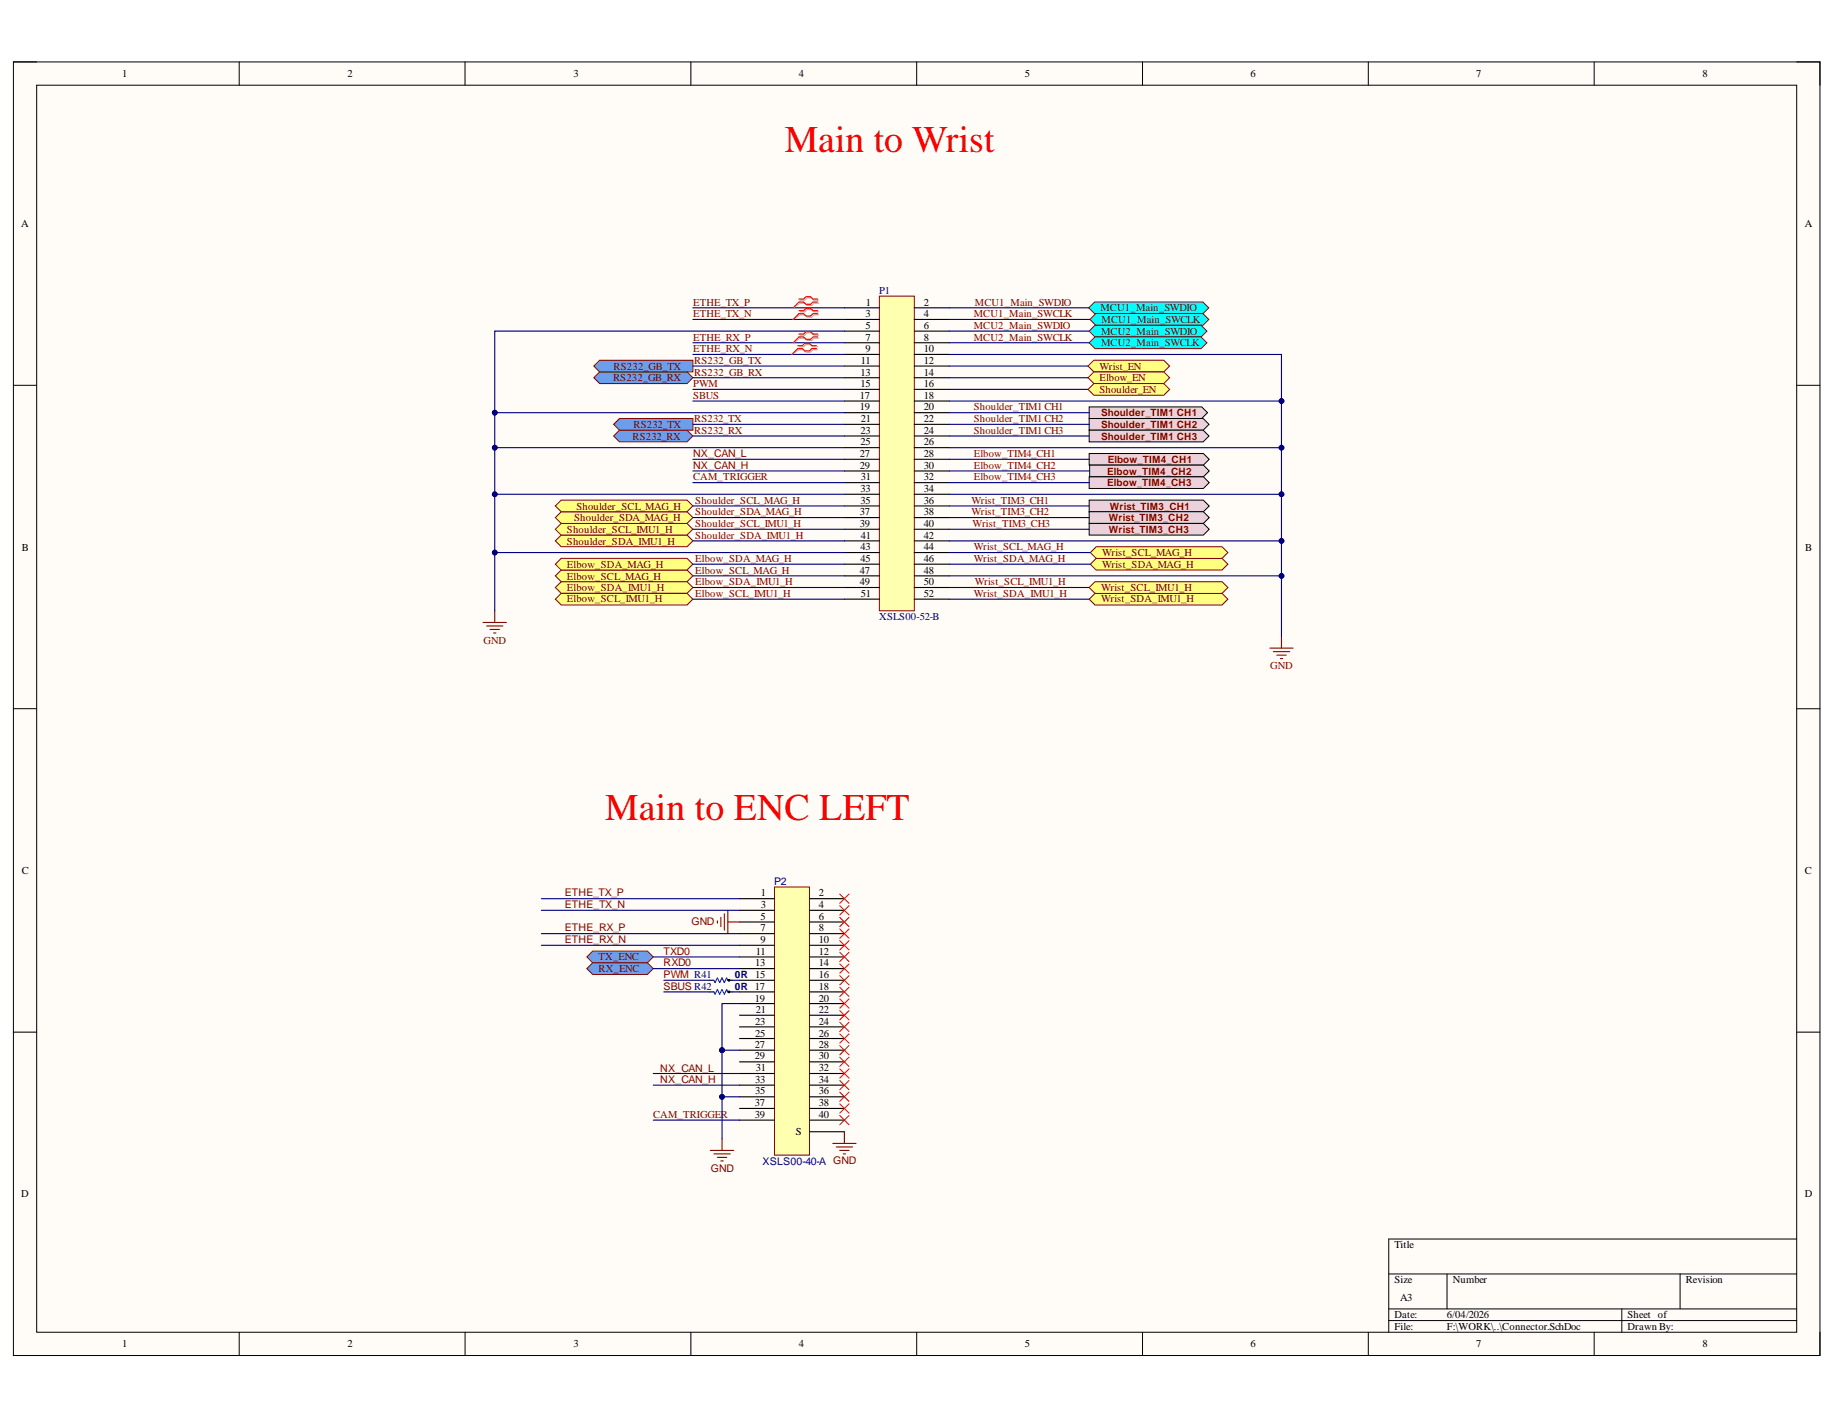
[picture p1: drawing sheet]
<svg xmlns="http://www.w3.org/2000/svg" width="279mm" height="216mm" viewBox="0 0 279 216" stroke-linecap="round" stroke-linejoin="round" font-family="sans-serif">
<defs><g id="words">
<g font-size="5.7" fill="#f00">
<text x="119.4" y="23.1">Main to Wrist</text>
<text x="92.1" y="124.8">Main to ENC LEFT</text>
</g>
<g font-size="1.6">
<text x="18.6" y="11.8">1</text>
<text x="52.9" y="11.8">2</text>
<text x="87.3" y="11.8">3</text>
<text x="121.5" y="11.8">4</text>
<text x="156" y="11.8">5</text>
<text x="190.3" y="11.8">6</text>
<text x="224.6" y="11.8">7</text>
<text x="259.1" y="11.8">8</text>
<text x="3.2" y="34.6">A</text>
<text x="274.6" y="34.6">A</text>
<text x="131.8" y="46.5">1</text>
<text x="140.6" y="46.5">2</text>
<text x="131.7" y="48.3">3</text>
<text x="131.7" y="50.1">5</text>
<text x="131.7" y="51.8">7</text>
<text x="131.7" y="53.6">9</text>
<text x="140.6" y="48.3">4</text>
<text x="140.6" y="50.1">6</text>
<text x="140.6" y="51.8">8</text>
<text x="140.6" y="53.6">10</text>
<text x="130.9" y="57.2">13</text>
<text x="130.9" y="58.9">15</text>
<text x="131" y="55.4">11</text>
<text x="140.6" y="55.4">12</text>
<text x="140.6" y="57.2">14</text>
<text x="140.6" y="58.9">16</text>
<text x="130.8" y="60.6">17</text>
<text x="130.8" y="62.4">19</text>
<text x="130.9" y="66">23</text>
<text x="131" y="64.2">21</text>
<text x="140.6" y="60.6">18</text>
<text x="140.6" y="62.4">20</text>
<text x="140.6" y="64.2">22</text>
<text x="140.6" y="66">24</text>
<text x="130.8" y="69.5">27</text>
<text x="130.8" y="71.3">29</text>
<text x="130.9" y="67.7">25</text>
<text x="140.6" y="67.7">26</text>
<text x="140.6" y="69.5">28</text>
<text x="140.6" y="71.3">30</text>
<text x="130.9" y="74.8">33</text>
<text x="130.9" y="76.6">35</text>
<text x="131" y="73.1">31</text>
<text x="140.6" y="73.1">32</text>
<text x="140.6" y="74.8">34</text>
<text x="140.6" y="76.6">36</text>
<text x="3.3" y="83.8">B</text>
<text x="130.8" y="78.4">37</text>
<text x="130.8" y="80.2">39</text>
<text x="130.9" y="83.7">43</text>
<text x="131" y="81.9">41</text>
<text x="140.6" y="78.4">38</text>
<text x="140.6" y="80.2">40</text>
<text x="140.6" y="81.9">42</text>
<text x="140.6" y="83.7">44</text>
<text x="274.7" y="83.8">B</text>
<text x="130.8" y="87.3">47</text>
<text x="130.8" y="89">49</text>
<text x="130.9" y="85.5">45</text>
<text x="140.6" y="85.5">46</text>
<text x="140.6" y="87.3">48</text>
<text x="140.6" y="89">50</text>
<text x="131" y="90.8">51</text>
<text x="140.6" y="90.8">52</text>
<text x="3.3" y="133">C</text>
<text x="115.8" y="136.4">1</text>
<text x="124.6" y="136.4">2</text>
<text x="274.6" y="133">C</text>
<text x="115.7" y="139.9">5</text>
<text x="115.7" y="141.7">7</text>
<text x="115.7" y="143.5">9</text>
<text x="115.8" y="138.2">3</text>
<text x="124.6" y="138.2">4</text>
<text x="124.6" y="139.9">6</text>
<text x="124.6" y="141.7">8</text>
<text x="124.6" y="143.5">10</text>
<text x="114.9" y="147.1">13</text>
<text x="115" y="145.3">11</text>
<text x="124.6" y="145.3">12</text>
<text x="124.6" y="147.1">14</text>
<text x="124.6" y="148.8">16</text>
<text x="114.9" y="152.4">19</text>
<text x="114.9" y="155.9">23</text>
<text x="115" y="154.2">21</text>
<text x="124.6" y="150.6">18</text>
<text x="124.6" y="152.4">20</text>
<text x="124.6" y="154.2">22</text>
<text x="124.6" y="155.9">24</text>
<text x="114.9" y="159.5">27</text>
<text x="114.9" y="161.2">29</text>
<text x="114.9" y="157.7">25</text>
<text x="124.6" y="157.7">26</text>
<text x="124.6" y="159.5">28</text>
<text x="124.6" y="161.2">30</text>
<text x="114.9" y="164.7">33</text>
<text x="114.9" y="166.5">35</text>
<text x="115" y="162.9">31</text>
<text x="124.6" y="162.9">32</text>
<text x="124.6" y="164.7">34</text>
<text x="124.6" y="166.5">36</text>
<text x="114.9" y="168.3">37</text>
<text x="114.9" y="170.1">39</text>
<text x="121.1" y="172.8">S</text>
<text x="124.6" y="168.3">38</text>
<text x="124.6" y="170.1">40</text>
<text x="3.2" y="182.1">D</text>
<text x="274.6" y="182.1">D</text>
<text x="212.2" y="189.9">Title</text>
<text x="212.2" y="195.2">Size</text>
<text x="213.1" y="198">A3</text>
<text x="221.1" y="195.2">Number</text>
<text x="256.5" y="195.2">Revision</text>
<text x="212.2" y="200.6">Date:</text>
<text x="212.2" y="202.4">File:</text>
<text x="220.2" y="200.6">6/04/2026</text>
<text x="220.2" y="202.4">F:\WORK\..\Connector.SchDoc</text>
<text x="247.7" y="200.6">Sheet of</text>
<text x="247.7" y="202.4">Drawn By:</text>
<text x="18.6" y="205">1</text>
<text x="52.9" y="205">2</text>
<text x="87.3" y="205">3</text>
<text x="121.5" y="205">4</text>
<text x="156" y="205">5</text>
<text x="190.3" y="205">6</text>
<text x="224.6" y="205">7</text>
<text x="259.1" y="205">8</text>
</g>
<g font-size="1.6" fill="#800000">
<text x="105.5" y="46.5">ETHE_TX_P</text>
<text x="148.4" y="46.5">MCU1_Main_SWDIO</text>
<text x="167.5" y="47.4">MCU1_Main_SWDIO</text>
<text x="105.5" y="48.3">ETHE_TX_N</text>
<text x="105.5" y="51.8">ETHE_RX_P</text>
<text x="105.5" y="53.6">ETHE_RX_N</text>
<text x="148.2" y="48.3">MCU1_Main_SWCLK</text>
<text x="148.2" y="50.1">MCU2_Main_SWDIO</text>
<text x="148.2" y="51.8">MCU2_Main_SWCLK</text>
<text x="167.6" y="50.9">MCU2_Main_SWDIO</text>
<text x="167.6" y="52.7">MCU2_Main_SWCLK</text>
<text x="167.6" y="49.1">MCU1_Main_SWCLK</text>
<text x="93.3" y="58">RS232_GB_RX</text>
<text x="93.4" y="56.2">RS232_GB_TX</text>
<text x="105.5" y="58.9">PWM</text>
<text x="105.6" y="55.4">RS232_GB_TX</text>
<text x="105.6" y="57.2">RS232_GB_RX</text>
<text x="167.3" y="56.2">Wrist_EN</text>
<text x="167.3" y="58">Elbow_EN</text>
<text x="167.3" y="59.8">Shoulder_EN</text>
<text x="96.4" y="65.1">RS232_TX</text>
<text x="105.5" y="60.6">SBUS</text>
<text x="105.6" y="64.2">RS232_TX</text>
<text x="105.6" y="66">RS232_RX</text>
<text x="148.2" y="62.4">Shoulder_TIM1 CH1</text>
<text x="148.2" y="64.2">Shoulder_TIM1 CH2</text>
<text x="148.2" y="66">Shoulder_TIM1 CH3</text>
<text x="96.3" y="66.9">RS232_RX</text>
<text x="105.5" y="69.5">NX_CAN_L</text>
<text x="105.5" y="71.3">NX_CAN_H</text>
<text x="148.2" y="69.5">Elbow_TIM4_CH1</text>
<text x="148.2" y="71.3">Elbow_TIM4_CH2</text>
<text x="87.7" y="77.5">Shoulder_SCL_MAG_H</text>
<text x="105.5" y="73.1">CAM_TRIGGER</text>
<text x="105.8" y="76.6">Shoulder_SCL_MAG_H</text>
<text x="147.8" y="76.6">Wrist_TIM3_CH1</text>
<text x="148.2" y="73.1">Elbow_TIM4_CH3</text>
<text x="86.3" y="82.9">Shoulder_SDA_IMU1_H</text>
<text x="86.3" y="81.1">Shoulder_SCL_IMU1_H</text>
<text x="87.4" y="79.3">Shoulder_SDA_MAG_H</text>
<text x="105.8" y="81.9">Shoulder_SDA_IMU1_H</text>
<text x="105.8" y="80.2">Shoulder_SCL_IMU1_H</text>
<text x="105.8" y="78.4">Shoulder_SDA_MAG_H</text>
<text x="147.8" y="78.4">Wrist_TIM3_CH2</text>
<text x="148" y="80.2">Wrist_TIM3_CH3</text>
<text x="148.2" y="83.7">Wrist_SCL_MAG_H</text>
<text x="86.3" y="89.9">Elbow_SDA_IMU1_H</text>
<text x="86.3" y="88.2">Elbow_SCL_MAG_H</text>
<text x="86.3" y="86.4">Elbow_SDA_MAG_H</text>
<text x="105.8" y="89">Elbow_SDA_IMU1_H</text>
<text x="105.8" y="87.3">Elbow_SCL_MAG_H</text>
<text x="105.8" y="85.5">Elbow_SDA_MAG_H</text>
<text x="148.2" y="85.5">Wrist_SDA_MAG_H</text>
<text x="148.4" y="89">Wrist_SCL_IMU1_H</text>
<text x="167.6" y="89.9">Wrist_SCL_IMU1_H</text>
<text x="167.7" y="86.4">Wrist_SDA_MAG_H</text>
<text x="167.7" y="84.6">Wrist_SCL_MAG_H</text>
<text x="86.3" y="91.7">Elbow_SCL_IMU1_H</text>
<text x="105.8" y="90.8">Elbow_SCL_IMU1_H</text>
<text x="148.2" y="90.8">Wrist_SDA_IMU1_H</text>
<text x="167.6" y="91.7">Wrist_SDA_IMU1_H</text>
<text x="73.6" y="97.9">GND</text>
<text x="193.3" y="101.8">GND</text>
<text x="85.9" y="136.4">ETHE_TX_P</text>
<text x="85.9" y="138.2">ETHE_TX_N</text>
<text x="85.9" y="141.7">ETHE_RX_P</text>
<text x="85.9" y="143.5">ETHE_RX_N</text>
<text x="105.2" y="140.8">GND</text>
<text x="91.1" y="146.1">TX_ENC</text>
<text x="91.1" y="147.9">RX_ENC</text>
<text x="101" y="148.8">PWM R41</text>
<text x="101" y="147.1">RXD0</text>
<text x="101" y="145.3">TXD0</text>
<text x="101" y="150.6">SBUS R42</text>
<text x="100.5" y="163">NX_CAN_L</text>
<text x="100.5" y="164.8">NX_CAN_H</text>
<text x="99.4" y="170.1">CAM_TRIGGER</text>
<text x="108.2" y="178.3">GND</text>
</g>
<g font-size="1.6" fill="#000080">
<text x="133.8" y="44.7">P1</text>
<text x="133.8" y="94.4">XSLS00-52-B</text>
<text x="117.8" y="134.6">P2</text>
<text x="116" y="177.3">XSLS00-40-A GND</text>
</g>
<g font-size="1.5" fill="#800000">
<text x="167.6" y="63.3">Shoulder_TIM1 CH1</text>
<text x="167.6" y="65.1">Shoulder_TIM1 CH2</text>
<text x="167.6" y="66.9">Shoulder_TIM1 CH3</text>
<text x="168.6" y="70.4">Elbow_TIM4_CH1</text>
<text x="168.5" y="72.2">Elbow_TIM4_CH2</text>
<text x="168.5" y="74">Elbow_TIM4_CH3</text>
<text x="168.9" y="77.5">Wrist_TIM3_CH1</text>
<text x="168.7" y="79.3">Wrist_TIM3_CH2</text>
<text x="168.7" y="81.1">Wrist_TIM3_CH3</text>
</g>
<g font-size="1.5" fill="#000080">
<text x="111.8" y="148.8">0R 15</text>
<text x="111.8" y="150.6">0R 17</text>
</g>
</g></defs>
<path d="M2 9.4h275v196.8h-275z" fill-rule="evenodd" fill="#fffcf8"/>
<path d="M2 9.4h275v196.8h-275z" fill="none" stroke="#000" stroke-width=".15"/>
<path d="M5.6 13h267.8v189.7h-267.8z" fill-rule="evenodd" fill="#fffcf8"/>
<g fill="none" stroke="#000" stroke-width=".15">
<path d="M2 9.4h3.6M5.6 13h267.8v189.7h-267.8zM36.4 9.4v3.6M70.8 9.4v3.6M105.1 9.4v3.6M139.5 9.4v3.6M173.9 9.4v3.6M208.2 9.4v3.6M242.6 9.4v3.6M273.4 9.4h3.6v3.6M2 58.6h3.6M273.4 58.6h3.6"/>
<path d="M2 107.8h3.6M273.4 107.8h3.6M2 157h3.6M273.4 157h3.6M211.3 193.8h62.1M211.3 199.1h62.1M220.2 193.8v5.3M246.8 199.1v3.6M255.7 193.8v5.3M273.4 188.5h-62.1v14.2M36.4 202.7v3.5M70.8 202.7v3.5"/>
<path d="M105.1 202.7v3.5M139.5 202.7v3.5M173.9 202.7v3.5M208.2 202.7v3.5M211.3 200.9h62.1M242.6 202.7v3.5M277 202.7v3.5"/>
</g>
<path d="M117.9 135h5.3v40.7h-5.3z" fill-rule="evenodd" fill="#ffffb0"/>
<path d="M117.9 135h5.3v40.7h-5.3z" fill="none" stroke="#800000" stroke-width=".15"/>
<g fill="none" stroke="#000" stroke-width=".17">
<path d="M112.5 136.7h5.4M112.5 138.5h5.4M123.2 136.7h5.3M123.2 138.5h5.3M112.5 140.3h5.4M112.5 142.1h5.4M112.5 143.8h5.4M112.5 145.6h5.4M112.5 147.4h5.4M112.5 149.1h5.4M112.5 150.9h5.4M112.5 152.7h5.4"/>
<path d="M112.5 154.5h5.4M112.5 156.2h5.4M112.5 158h5.4M112.5 159.8h5.4M123.2 140.3h5.3M123.2 142.1h5.3M123.2 143.8h5.3M123.2 145.6h5.3M123.2 147.4h5.3M123.2 149.1h5.3M123.2 150.9h5.3M123.2 152.7h5.3"/>
<path d="M123.2 154.5h5.3M123.2 156.2h5.3M123.2 158h5.3M123.2 159.8h5.3M112.5 161.6h5.4M112.5 163.3h5.4M112.5 165.1h5.4M112.5 166.9h5.4M112.5 168.7h5.4M112.5 170.4h5.4M123.2 161.6h5.3M123.2 163.3h5.3"/>
<path d="M123.2 165.1h5.3M123.2 166.9h5.3M123.2 168.7h5.3M123.2 170.4h5.3M123.2 172.2h5.3"/>
</g>
<g fill="none" stroke="#800000" stroke-width=".17">
<path d="M109.7 139.6v1.4M110.2 139v2.5M110.8 138.5v3.6M109.2 140.1v.4M110.8 140.3h1.7M108.1 175h3.6M108.6 175.6h2.5M109.2 176.1h1.4M109.7 176.6h.4M109.9 173.3v1.7M126.7 174h3.6M127.3 174.5h2.4"/>
<path d="M127.8 175h1.4M128.3 175.6h.4M128.5 172.2v1.8"/>
</g>
<g fill="none" stroke="#f00" stroke-width=".15">
<path d="M127.8 136l1.4 1.4M127.8 137.8l1.4 1.4M127.8 139.6l1.4 1.4M129.2 136l-1.4 1.4M129.2 137.8l-1.4 1.4M129.2 139.6l-1.4 1.4M127.8 141.3l1.4 1.5M127.8 143.1l1.4 1.4M127.8 144.9l1.4 1.4M127.8 146.7l1.4 1.4M127.8 148.4l1.4 1.5M127.8 150.2l1.4 1.4"/>
<path d="M127.8 152l1.4 1.4M127.8 153.8l1.4 1.4M127.8 155.5l1.4 1.4M127.8 157.3l1.4 1.4M127.8 159.1l1.4 1.4M129.2 141.3l-1.4 1.5M129.2 143.1l-1.4 1.4M129.2 144.9l-1.4 1.4M129.2 146.7l-1.4 1.4M129.2 148.4l-1.4 1.5M129.2 150.2l-1.4 1.4M129.2 152l-1.4 1.4"/>
<path d="M129.2 153.8l-1.4 1.4M129.2 155.5l-1.4 1.4M129.2 157.3l-1.4 1.4M129.2 159.1l-1.4 1.4M127.8 160.8l1.4 1.5M127.8 162.6l1.4 1.4M127.8 164.4l1.4 1.4M127.8 166.2l1.4 1.4M127.8 167.9l1.4 1.5M127.8 169.7l1.4 1.4M129.2 160.8l-1.4 1.5M129.2 162.6l-1.4 1.4"/>
<path d="M129.2 164.4l-1.4 1.4M129.2 166.2l-1.4 1.4M129.2 167.9l-1.4 1.5M129.2 169.7l-1.4 1.4"/>
</g>
<path d="M89.3 145.6l.9-.9h8.3l.9 .9-.9 .9h-8.3z" fill-rule="evenodd" fill="#6d9eeb"/>
<path d="M89.3 145.6l.9-.9h8.3l.9 .9-.9 .9h-8.3z" fill="none" stroke="#800000" stroke-width=".15"/>
<path d="M89.3 147.4l.9-.9h8.3l.9 .9-.9 .9h-8.3z" fill-rule="evenodd" fill="#6d9eeb"/>
<path d="M89.3 147.4l.9-.9h8.3l.9 .9-.9 .9h-8.3z" fill="none" stroke="#800000" stroke-width=".15"/>
<path d="M133.8 45.1h5.3v47.8h-5.3z" fill-rule="evenodd" fill="#ffffb0"/>
<path d="M133.8 45.1h5.3v47.8h-5.3z" fill="none" stroke="#800000" stroke-width=".15"/>
<g fill="none" stroke="#000" stroke-width=".17">
<path d="M128.5 46.8h5.3M128.5 48.6h5.3M128.5 50.4h5.3M128.5 52.2h5.3M128.5 53.9h5.3M128.5 55.7h5.3M128.5 57.5h5.3M128.5 59.2h5.3M139.1 46.8h5.4M139.1 48.6h5.4M139.1 50.4h5.4M139.1 52.2h5.4"/>
<path d="M139.1 53.9h5.4M139.1 55.7h5.4M139.1 57.5h5.4M139.1 59.2h5.4M128.5 61h5.3M128.5 62.8h5.3M128.5 64.6h5.3M128.5 66.3h5.3M128.5 68.1h5.3M128.5 69.9h5.3M128.5 71.7h5.3M128.5 73.4h5.3"/>
<path d="M128.5 75.2h5.3M128.5 77h5.3M128.5 78.7h5.3M139.1 61h5.4M139.1 62.8h5.4M139.1 64.6h5.4M139.1 66.3h5.4M139.1 68.1h5.4M139.1 69.9h5.4M139.1 71.7h5.4M139.1 73.4h5.4M139.1 75.2h5.4"/>
<path d="M139.1 77h5.4M139.1 78.7h5.4M128.5 80.5h5.3M128.5 82.3h5.3M128.5 84.1h5.3M128.5 85.8h5.3M128.5 87.6h5.3M128.5 89.4h5.3M128.5 91.2h5.3M139.1 80.5h5.4M139.1 82.3h5.4M139.1 84.1h5.4"/>
<path d="M139.1 85.8h5.4M139.1 87.6h5.4M139.1 89.4h5.4M139.1 91.2h5.4"/>
</g>
<path d="M73.5 94.7h3.6M74.1 95.2h2.4M74.6 95.8h1.4M75.1 96.3h.4M75.3 92.9v1.8M193.2 98.6h3.6M193.8 99.1h2.5M194.3 99.7h1.4M195 96.8v1.8M194.8 100.2h.4" fill="none" stroke="#800000" stroke-width=".17"/>
<path d="M90.4 57.5l.9-.9h13.3l.8 .9-.8 .9h-13.3z" fill-rule="evenodd" fill="#6d9eeb"/>
<path d="M90.4 57.5l.9-.9h13.3l.8 .9-.8 .9h-13.3z" fill="none" stroke="#800000" stroke-width=".15"/>
<path d="M90.4 55.7l.9-.9h14.1v1.8h-14.1z" fill-rule="evenodd" fill="#6d9eeb"/>
<path d="M90.4 55.7l.9-.9h14.1v1.8h-14.1z" fill="none" stroke="#800000" stroke-width=".15"/>
<path d="M165.7 91.2l.9-.9h19.4l.9 .9-.9 .9h-19.4z" fill-rule="evenodd" fill="#ffff80"/>
<path d="M165.7 91.2l.9-.9h19.4l.9 .9-.9 .9h-19.4z" fill="none" stroke="#800000" stroke-width=".15"/>
<path d="M165.7 89.4l.9-.9h19.4l.9 .9-.9 .9h-19.4z" fill-rule="evenodd" fill="#ffff80"/>
<path d="M165.7 89.4l.9-.9h19.4l.9 .9-.9 .9h-19.4z" fill="none" stroke="#800000" stroke-width=".15"/>
<path d="M165.7 61.9h17.2l.9 .9-.9 .9h-17.2z" fill-rule="evenodd" fill="#ead1dc"/>
<path d="M165.7 61.9h17.2l.9 .9-.9 .9h-17.2z" fill="none" stroke="#000" stroke-width=".15"/>
<path d="M165.7 63.7h17.4l.9 .9-.9 .9h-17.4z" fill-rule="evenodd" fill="#ead1dc"/>
<path d="M165.7 63.7h17.4l.9 .9-.9 .9h-17.4z" fill="none" stroke="#000" stroke-width=".15"/>
<path d="M165.7 65.5h17.4l.9 .8-.9 .9h-17.4z" fill-rule="evenodd" fill="#ead1dc"/>
<path d="M165.7 65.5h17.4l.9 .8-.9 .9h-17.4z" fill="none" stroke="#000" stroke-width=".15"/>
<path d="M165.7 69h17.4l.9 .9-.9 .9h-17.4z" fill-rule="evenodd" fill="#ead1dc"/>
<path d="M165.7 69h17.4l.9 .9-.9 .9h-17.4z" fill="none" stroke="#000" stroke-width=".15"/>
<path d="M165.8 70.8h17.3l.9 .9-.9 .8h-17.3z" fill-rule="evenodd" fill="#ead1dc"/>
<path d="M165.8 70.8h17.3l.9 .9-.9 .8h-17.3z" fill="none" stroke="#000" stroke-width=".15"/>
<path d="M165.7 72.5h17.4l.9 .9-.9 .9h-17.4z" fill-rule="evenodd" fill="#ead1dc"/>
<path d="M165.7 72.5h17.4l.9 .9-.9 .9h-17.4z" fill="none" stroke="#000" stroke-width=".15"/>
<path d="M165.7 76.1h17.4l.9 .9-.9 .9h-17.4z" fill-rule="evenodd" fill="#ead1dc"/>
<path d="M165.7 76.1h17.4l.9 .9-.9 .9h-17.4z" fill="none" stroke="#000" stroke-width=".15"/>
<path d="M165.7 77.9h17.4l.9 .8-.9 .9h-17.4z" fill-rule="evenodd" fill="#ead1dc"/>
<path d="M165.7 77.9h17.4l.9 .8-.9 .9h-17.4z" fill="none" stroke="#000" stroke-width=".15"/>
<path d="M165.7 79.6h17.4l.9 .9-.9 .9h-17.4z" fill-rule="evenodd" fill="#ead1dc"/>
<path d="M165.7 79.6h17.4l.9 .9-.9 .9h-17.4z" fill="none" stroke="#000" stroke-width=".15"/>
<path d="M165.9 85.8l.9-.8h19.2l.9 .8-.9 .9h-19.2z" fill-rule="evenodd" fill="#ffff80"/>
<path d="M165.9 85.8l.9-.8h19.2l.9 .8-.9 .9h-19.2z" fill="none" stroke="#800000" stroke-width=".15"/>
<path d="M165.9 84.1l.9-.9h19.2l.9 .9-.9 .9h-19.2z" fill-rule="evenodd" fill="#ffff80"/>
<path d="M165.9 84.1l.9-.9h19.2l.9 .9-.9 .9h-19.2z" fill="none" stroke="#800000" stroke-width=".15"/>
<path d="M84.5 91.2l.9-.9h19.2l.8 .9-.8 .9h-19.2z" fill-rule="evenodd" fill="#ffff80"/>
<path d="M84.5 91.2l.9-.9h19.2l.8 .9-.8 .9h-19.2z" fill="none" stroke="#800000" stroke-width=".15"/>
<path d="M84.5 89.4l.9-.9h19.2l.8 .9-.8 .9h-19.2z" fill-rule="evenodd" fill="#ffff80"/>
<path d="M84.5 89.4l.9-.9h19.2l.8 .9-.8 .9h-19.2z" fill="none" stroke="#800000" stroke-width=".15"/>
<path d="M84.5 87.6l.9-.9h19.2l.8 .9-.8 .9h-19.2z" fill-rule="evenodd" fill="#ffff80"/>
<path d="M84.5 87.6l.9-.9h19.2l.8 .9-.8 .9h-19.2z" fill="none" stroke="#800000" stroke-width=".15"/>
<path d="M84.5 85.8l.9-.8h19.2l.8 .8-.8 .9h-19.2z" fill-rule="evenodd" fill="#ffff80"/>
<path d="M84.5 85.8l.9-.8h19.2l.8 .8-.8 .9h-19.2z" fill="none" stroke="#800000" stroke-width=".15"/>
<path d="M84.5 82.3l.9-.9h19.2l.8 .9-.8 .9h-19.2z" fill-rule="evenodd" fill="#ffff80"/>
<path d="M84.5 82.3l.9-.9h19.2l.8 .9-.8 .9h-19.2z" fill="none" stroke="#800000" stroke-width=".15"/>
<path d="M84.5 80.5l.9-.9h19.2l.8 .9-.8 .9h-19.2z" fill-rule="evenodd" fill="#ffff80"/>
<path d="M84.5 80.5l.9-.9h19.2l.8 .9-.8 .9h-19.2z" fill="none" stroke="#800000" stroke-width=".15"/>
<path d="M84.5 78.7l.9-.8h19.2l.8 .8-.8 .9h-19.2z" fill-rule="evenodd" fill="#ffff80"/>
<path d="M84.5 78.7l.9-.8h19.2l.8 .8-.8 .9h-19.2z" fill="none" stroke="#800000" stroke-width=".15"/>
<path d="M84.5 77l.9-.9h19.2l.8 .9-.8 .9h-19.2z" fill-rule="evenodd" fill="#ffff80"/>
<path d="M84.5 77l.9-.9h19.2l.8 .9-.8 .9h-19.2z" fill="none" stroke="#800000" stroke-width=".15"/>
<path d="M165.7 46.8l.9-.8h16.5l.9 .8-.9 .9h-16.5z" fill-rule="evenodd" fill="#0ff"/>
<path d="M165.7 46.8l.9-.8h16.5l.9 .8-.9 .9h-16.5z" fill="none" stroke="#800000" stroke-width=".15"/>
<path d="M165.9 48.6l.9-.9h16.3l.9 .9-.9 .9h-16.3z" fill-rule="evenodd" fill="#0ff"/>
<path d="M165.9 48.6l.9-.9h16.3l.9 .9-.9 .9h-16.3z" fill="none" stroke="#800000" stroke-width=".15"/>
<path d="M93.4 66.3l.9-.8h10.3l.8 .8-.8 .9h-10.3z" fill-rule="evenodd" fill="#6d9eeb"/>
<path d="M93.4 66.3l.9-.8h10.3l.8 .8-.8 .9h-10.3z" fill="none" stroke="#800000" stroke-width=".15"/>
<path d="M93.4 64.6l.9-.9h11.1v1.8h-11.1z" fill-rule="evenodd" fill="#6d9eeb"/>
<path d="M93.4 64.6l.9-.9h11.1v1.8h-11.1z" fill="none" stroke="#800000" stroke-width=".15"/>
<path d="M165.7 50.4l.9-.9h16.2l.9 .9-.9 .9h-16.2z" fill-rule="evenodd" fill="#0ff"/>
<path d="M165.7 50.4l.9-.9h16.2l.9 .9-.9 .9h-16.2z" fill="none" stroke="#800000" stroke-width=".15"/>
<path d="M165.7 52.2l.9-.9h16.2l.9 .9-.9 .8h-16.2z" fill-rule="evenodd" fill="#0ff"/>
<path d="M165.7 52.2l.9-.9h16.2l.9 .9-.9 .8h-16.2z" fill="none" stroke="#800000" stroke-width=".15"/>
<g fill="none" stroke="#000" stroke-width=".17">
<path d="M107.9 149.1h.7M107.9 150.9h.7M110.8 149.1h.7M110.8 150.9h.7"/>
<circle cx="110.9" cy="150.9" r=".11"/>
<circle cx="110.9" cy="149.1" r=".11"/>
</g>
<path d="M108.6 149.1l.2 .4 .4-.7 .3 .7 .4-.7 .3 .7 .4-.7 .2 .3M108.6 150.9l.2 .4 .4-.7 .3 .7 .4-.7 .3 .7 .4-.7 .2 .3" fill="none" stroke="#00f" stroke-width=".17"/>
<path d="M165.6 55.7l.9-.9h10.6l.9 .9-.9 .9h-10.6z" fill-rule="evenodd" fill="#ffff80"/>
<path d="M165.6 55.7l.9-.9h10.6l.9 .9-.9 .9h-10.6z" fill="none" stroke="#800000" stroke-width=".15"/>
<path d="M165.6 57.5l.9-.9h10.6l.9 .9-.9 .9h-10.6z" fill-rule="evenodd" fill="#ffff80"/>
<path d="M165.6 57.5l.9-.9h10.6l.9 .9-.9 .9h-10.6z" fill="none" stroke="#800000" stroke-width=".15"/>
<path d="M165.6 59.2l.9-.8h10.6l.9 .8-.9 .9h-10.6z" fill-rule="evenodd" fill="#ffff80"/>
<path d="M165.6 59.2l.9-.8h10.6l.9 .8-.9 .9h-10.6z" fill="none" stroke="#800000" stroke-width=".15"/>
<path d="M99.4 145.6h13.1M99.4 147.4h13.1M109.9 159.8h2.6" fill="none" stroke="#000080" stroke-width=".17"/>
<circle cx="109.9" cy="159.8" r=".35" fill="#000080"/>
<circle cx="109.9" cy="159.8" r=".35" fill="none" stroke="#000080" stroke-width=".15"/>
<path d="M112.5 152.7h-2.6v7.1" fill="none" stroke="#000080" stroke-width=".17"/>
<circle cx="109.9" cy="159.8" r=".35" fill="#000080"/>
<circle cx="109.9" cy="159.8" r=".35" fill="none" stroke="#000080" stroke-width=".15"/>
<path d="M112.5 166.9h-2.6v6.4" fill="none" stroke="#000080" stroke-width=".17"/>
<circle cx="109.9" cy="166.9" r=".35" fill="#000080"/>
<circle cx="109.9" cy="166.9" r=".35" fill="none" stroke="#000080" stroke-width=".15"/>
<path d="M82.4 136.7h30.1M82.4 138.5h30.1M82.4 142.1h30.1M82.4 143.8h30.1M109.9 159.8v7.1M99.4 163.3h13.1M99.4 165.1h13.1" fill="none" stroke="#000080" stroke-width=".17"/>
<circle cx="109.9" cy="159.8" r=".35" fill="#000080"/>
<circle cx="109.9" cy="159.8" r=".35" fill="none" stroke="#000080" stroke-width=".15"/>
<circle cx="109.9" cy="166.9" r=".35" fill="#000080"/>
<circle cx="109.9" cy="166.9" r=".35" fill="none" stroke="#000080" stroke-width=".15"/>
<g fill="none" stroke="#000080" stroke-width=".17">
<path d="M105.4 46.8h23.1M105.4 48.6h23.1M105.4 52.2h23.1M105.4 53.9h23.1M105.4 55.7h23.1M105.4 57.5h23.1M105.4 59.2h23.1M128.5 50.4h-53.2v42.5M105.4 61h23.1M105.4 66.3h23.1M105.4 69.9h23.1M105.4 71.7h23.1"/>
<path d="M105.4 78.7h23.1M105.4 73.4h23.1M105.4 64.6h23.1M144.5 66.3h21.2M144.5 69.9h21.2M144.5 73.4h21.2M144.5 62.8h21.2M144.5 64.6h21.2M105.4 80.5h23.1M105.4 89.4h23.1M105.4 91.2h23.1M105.4 82.3h23.1"/>
<path d="M105.4 85.8h23.1M144.5 89.4h21.2M144.5 91.2h21.2"/>
</g>
<circle cx="75.3" cy="62.8" r=".36" fill="#000080"/>
<circle cx="75.3" cy="62.8" r=".36" fill="none" stroke="#000080" stroke-width=".15"/>
<circle cx="75.3" cy="68.1" r=".36" fill="#000080"/>
<circle cx="75.3" cy="68.1" r=".36" fill="none" stroke="#000080" stroke-width=".15"/>
<circle cx="75.3" cy="75.2" r=".36" fill="#000080"/>
<circle cx="75.3" cy="75.2" r=".36" fill="none" stroke="#000080" stroke-width=".15"/>
<circle cx="75.3" cy="84.1" r=".36" fill="#000080"/>
<circle cx="75.3" cy="84.1" r=".36" fill="none" stroke="#000080" stroke-width=".15"/>
<path d="M75.3 62.8h53.2M144.5 77h21.2M99.4 170.4h13.1" fill="none" stroke="#000080" stroke-width=".17"/>
<circle cx="75.3" cy="62.8" r=".36" fill="#000080"/>
<circle cx="75.3" cy="62.8" r=".36" fill="none" stroke="#000080" stroke-width=".15"/>
<path d="M75.3 68.1h53.2" fill="none" stroke="#000080" stroke-width=".17"/>
<circle cx="75.3" cy="68.1" r=".36" fill="#000080"/>
<circle cx="75.3" cy="68.1" r=".36" fill="none" stroke="#000080" stroke-width=".15"/>
<path d="M105.4 77h23.1M144.5 68.1h50.5M144.5 84.1h21.4" fill="none" stroke="#000080" stroke-width=".17"/>
<circle cx="195" cy="68.1" r=".35" fill="#000080"/>
<circle cx="195" cy="68.1" r=".35" fill="none" stroke="#000080" stroke-width=".15"/>
<path d="M144.5 71.7h21.3M144.5 78.7h21.2M144.5 80.5h21.2M144.5 82.3h50.5" fill="none" stroke="#000080" stroke-width=".17"/>
<circle cx="195" cy="82.3" r=".35" fill="#000080"/>
<circle cx="195" cy="82.3" r=".35" fill="none" stroke="#000080" stroke-width=".15"/>
<path d="M144.5 87.6h50.5" fill="none" stroke="#000080" stroke-width=".17"/>
<circle cx="195" cy="87.6" r=".35" fill="#000080"/>
<circle cx="195" cy="87.6" r=".35" fill="none" stroke="#000080" stroke-width=".15"/>
<path d="M75.3 84.1h53.2M105.4 87.6h23.1M144.5 85.8h21.4" fill="none" stroke="#000080" stroke-width=".17"/>
<circle cx="75.3" cy="84.1" r=".36" fill="#000080"/>
<circle cx="75.3" cy="84.1" r=".36" fill="none" stroke="#000080" stroke-width=".15"/>
<path d="M75.3 75.2h53.2" fill="none" stroke="#000080" stroke-width=".17"/>
<circle cx="75.3" cy="75.2" r=".36" fill="#000080"/>
<circle cx="75.3" cy="75.2" r=".36" fill="none" stroke="#000080" stroke-width=".15"/>
<path d="M144.5 53.9h50.5v7.1M144.5 48.6h21.4M144.5 46.8h21.2M144.5 52.2h21.2M144.5 50.4h21.2M144.5 59.2h21.1M144.5 57.5h21.1M144.5 55.7h21.1M101 150.9h6.9M101 149.1h6.9M111.5 150.9h1M111.5 149.1h1" fill="none" stroke="#000080" stroke-width=".17"/>
<circle cx="195" cy="61" r=".35" fill="#000080"/>
<circle cx="195" cy="61" r=".35" fill="none" stroke="#000080" stroke-width=".15"/>
<path d="M144.5 61h50.5v14.2h-50.5" fill="none" stroke="#000080" stroke-width=".17"/>
<circle cx="195" cy="75.2" r=".35" fill="#000080"/>
<circle cx="195" cy="75.2" r=".35" fill="none" stroke="#000080" stroke-width=".15"/>
<circle cx="195" cy="68.1" r=".35" fill="#000080"/>
<circle cx="195" cy="68.1" r=".35" fill="none" stroke="#000080" stroke-width=".15"/>
<circle cx="195" cy="61" r=".35" fill="#000080"/>
<circle cx="195" cy="61" r=".35" fill="none" stroke="#000080" stroke-width=".15"/>
<path d="M195 75.2v21.6" fill="none" stroke="#000080" stroke-width=".17"/>
<circle cx="195" cy="87.6" r=".35" fill="#000080"/>
<circle cx="195" cy="87.6" r=".35" fill="none" stroke="#000080" stroke-width=".15"/>
<circle cx="195" cy="82.3" r=".35" fill="#000080"/>
<circle cx="195" cy="82.3" r=".35" fill="none" stroke="#000080" stroke-width=".15"/>
<circle cx="195" cy="75.2" r=".35" fill="#000080"/>
<circle cx="195" cy="75.2" r=".35" fill="none" stroke="#000080" stroke-width=".15"/>
<path d="M121.6 52.8h.7l.3-.4h.8l.3 .4h.7M121.6 53.2h.7l.3 .4h.8l.3-.4h.7M121.8 45.7h.7l.3-.4h.7l.4 .4h.7M121.8 46.1h.7l.3 .4h.7l.4-.4h.7M121.8 47.5h.7l.3-.4h.7l.4 .4h.7M121.8 47.9h.7l.3 .4h.7l.4-.4h.7M121.8 51h.7l.3-.4h.7l.4 .4h.7M121.8 51.4h.7l.3 .4h.7l.4-.4h.7" fill="none" stroke="#d0a19e" stroke-width=".17"/>
<path d="M121.6 53.2l-1.1 .7M121.8 46.1l-1.1 .7M121.8 47.9l-1.1 .7M121.8 51.4l-1.1 .8" fill="none" stroke="#d0a19e" stroke-width=".15"/>
<path d="M121.4 52.6h.7l.4-.4h.7l.3 .4h.7M121.4 53h.7l.4 .4h.7l.3-.4h.7M121.6 45.5h.7l.3-.4h.8l.3 .4h.7M121.6 45.9h.7l.3 .4h.8l.3-.4h.7M121.6 47.3h.7l.3-.4h.8l.3 .4h.7M121.6 47.7h.7l.3 .4h.8l.3-.4h.7M121.6 50.8h.7l.3-.3h.8l.3 .3h.7M121.6 51.3h.7l.3 .3h.8l.3-.3h.7" fill="none" stroke="#f00" stroke-width=".17"/>
<path d="M121.4 53l-.9 .9M121.6 45.9l-.9 .9M121.6 47.7l-.9 .9M121.6 51.3l-.9 .9" fill="none" stroke="#f00" stroke-width=".15"/>
<use href="#words"/>
</svg>
